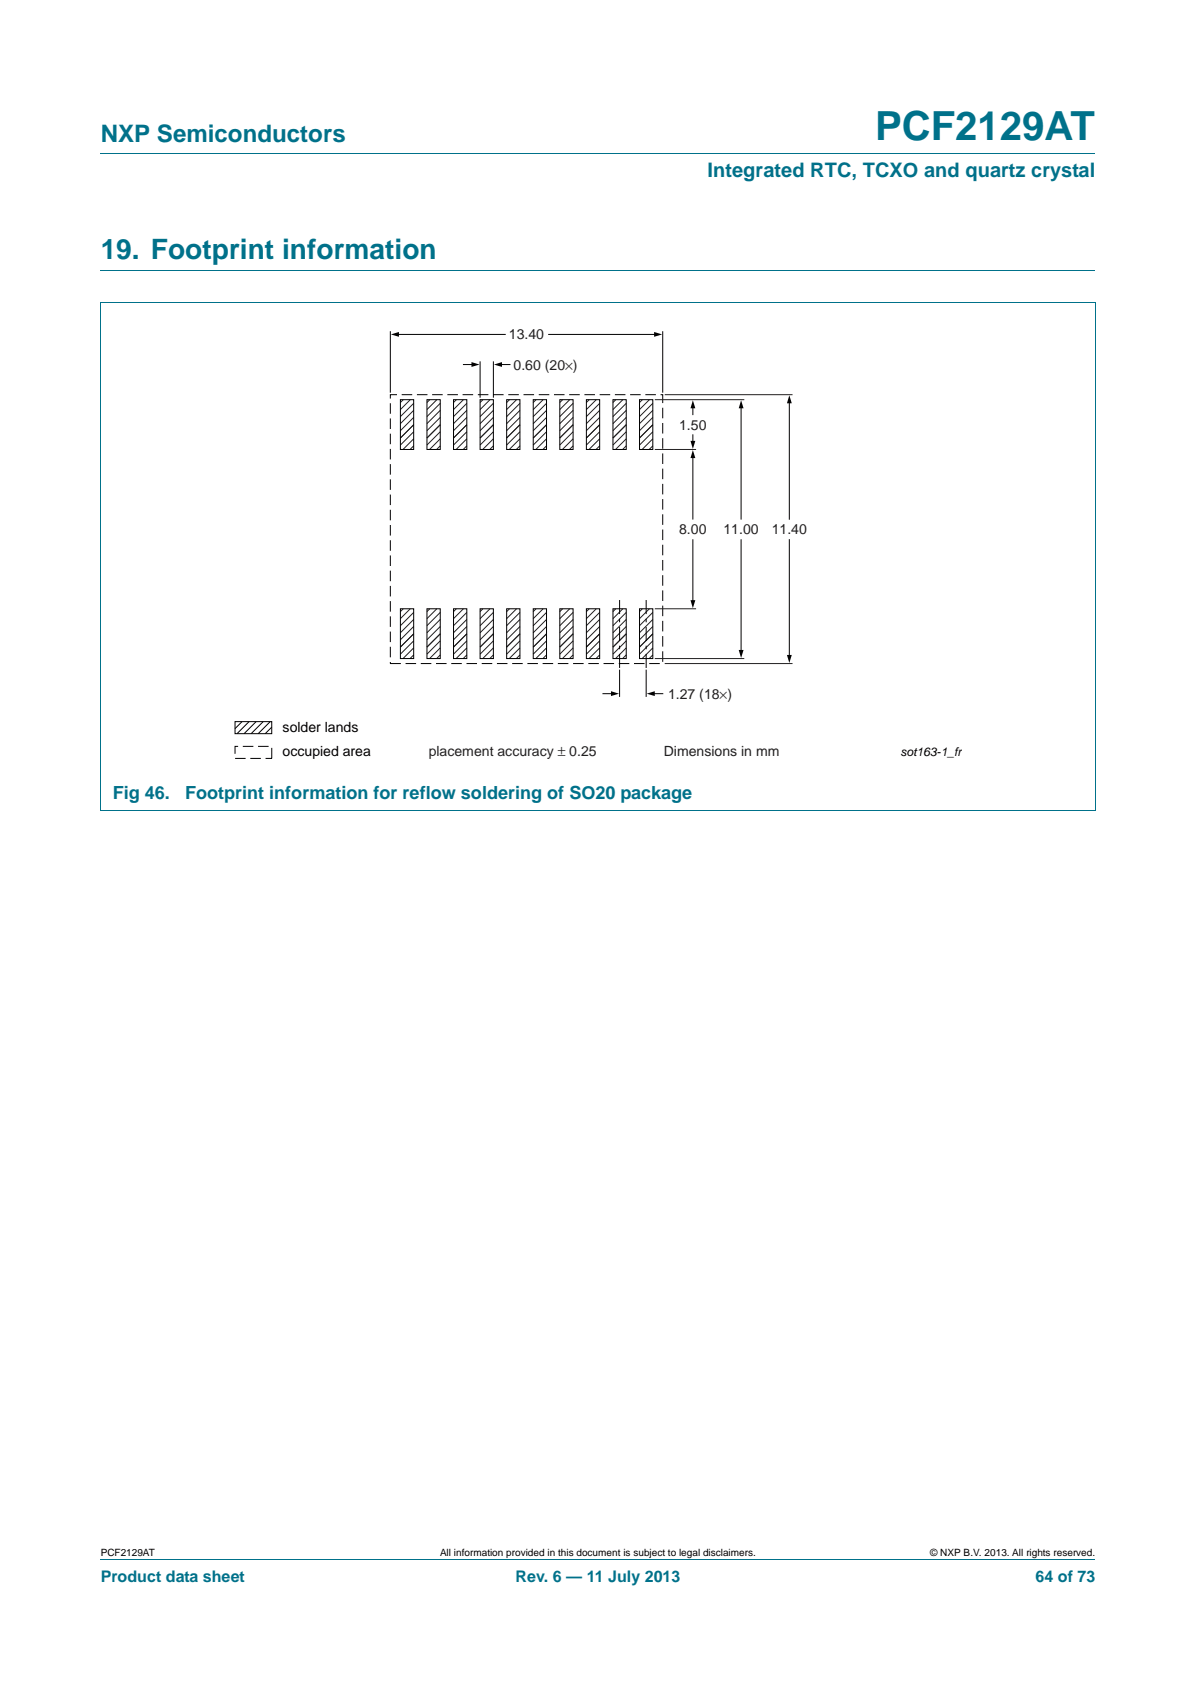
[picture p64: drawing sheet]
<svg xmlns="http://www.w3.org/2000/svg" width="210mm" height="297mm" viewBox="0 0 210 297" stroke-linecap="round" stroke-linejoin="round" font-family="sans-serif">
<defs><g id="words">
<text font-size="7" fill="#00718a" x="153.6" y="24.6">PCF2129AT</text>
<text font-size="4.9" fill="#00718a" x="17.7" y="45.4">19. Footprint information</text>
<text font-size="4.2" fill="#00718a" x="17.7" y="24.9">NXP Semiconductors</text>
<text font-size="3.5" fill="#00718a" x="124.2" y="31.1">Integrated RTC, TCXO and quartz crystal</text>
<g font-size="3.2" fill="#00718a">
<text x="19.8" y="140.3">Fig 46.</text>
<text x="32.5" y="140.3">Footprint information for reflow soldering of SO20 package</text>
</g>
<g font-size="2.8" fill="#00718a">
<text x="17.7" y="277.9">Product data sheet</text>
<text x="90.5" y="277.9">Rev. 6 — 11 July 2013</text>
<text x="181.8" y="277.9">64 of 73</text>
</g>
<g font-size="2.5" fill="#231f20">
<text x="89.4" y="59.6">13.40</text>
<text x="90.2" y="64.9">0.60 (20×)</text>
<text x="119.2" y="75.5">1.50</text>
<text x="119.2" y="93.8">8.00</text>
<text x="127" y="93.8">11.00</text>
<text x="135.5" y="93.8">11.40</text>
<text x="117.3" y="122.7">1.27 (18×)</text>
<text x="75.3" y="132.9">placement accuracy ± 0.25</text>
<text x="116.5" y="132.9">Dimensions in mm</text>
</g>
<g font-size="2.5">
<text x="49.6" y="128.6">solder lands</text>
<text x="49.6" y="132.9">occupied area</text>
</g>
<text font-size="2.1" x="158.1" y="132.8">sot163-1_fr</text>
<g font-size="1.8">
<text x="17.7" y="273.3">PCF2129AT</text>
<text x="77.3" y="273.3">All information provided in this document is subject to legal disclaimers.</text>
<text x="163.3" y="273.3">© NXP B.V. 2013. All rights reserved.</text>
</g>
</g></defs>
<path d="M17.7 27h174.6M17.6 53.1h174.7M17.7 47.4h174.6M17.7 53.1v89.3M192.3 53.1v89.3M17.6 142.4h174.7M17.7 273.9h174.6" fill="none" stroke="#00718a" stroke-width=".18"/>
<path d="M41.3 131.1h6.4v2.1h-6.4z" fill="none" stroke="#000" stroke-width=".18" stroke-dasharray="1.9 .8" stroke-linecap="butt"/>
<g fill="none" stroke="#000" stroke-width=".18">
<path d="M69.8 58.7h18.9M96.3 58.7h18.8M81.4 64h1.7M87.9 64h1.6M121.6 71.4v1.4M121.6 76.4v1.3M130.1 71.4v19.8M138.6 70.6v20.6M121.6 80.2v11M121.6 94.8v10.9M130.1 94.8v19.7M138.6 94.8v20.5"/>
<path d="M41.3 126.8h6.4v2.1h-6.4zM42.5 126.8l-1.2 1.2M43.7 126.8l-2.1 2.1M45 126.8l-2.1 2.1M46.2 126.8l-2.1 2.1M47.4 126.8l-2.1 2.1M47.7 127.7l-1.1 1.2M105.9 121.9h1.7M114.7 121.9h1.7"/>
</g>
<g fill="#000">
<path d="M68.6 58.7l1.4-.4v.9zM114.8 58.3l1.5 .4-1.5 .5zM82.8 63.6l1.4 .4-1.4 .5zM86.7 64l1.4-.4v.9zM121.6 70.3l.5 1.4h-.9zM121.2 77.4h.9l-.5 1.5zM130.1 70.3l.4 1.4h-.8zM138.6 69.4l.4 1.4h-.8zM121.6 79.1l.5 1.4h-.9zM121.2 105.4h.9l-.5 1.4zM129.7 114.2h.8l-.4 1.4zM138.2 115h.8l-.4 1.5z"/>
<path d="M107.3 121.4l1.4 .5-1.4 .4zM113.5 121.9l1.5-.5v.9z"/>
</g>
<g fill="#fff" stroke="#231f20" stroke-width=".18">
<path d="M70.8 70.2l-.5 .5z"/>
<path d="M72 70.2l-1.7 1.7z"/>
<path d="M72.6 70.8l-2.3 2.4z"/>
<path d="M72.6 72.1l-2.3 2.3z"/>
<path d="M72.6 73.3l-2.3 2.4z"/>
<path d="M72.6 74.6l-2.3 2.3z"/>
<path d="M72.6 75.8l-2.3 2.4z"/>
<path d="M72.6 77.1l-1.8 1.9z"/>
<path d="M72.6 78.3l-.6 .7z"/>
<path d="M75.5 70.2l-.5 .5z"/>
<path d="M76.7 70.2l-1.7 1.7z"/>
<path d="M77.3 70.8l-2.3 2.4z"/>
<path d="M77.3 72.1l-2.3 2.3z"/>
<path d="M77.3 73.3l-2.3 2.4z"/>
<path d="M77.3 74.6l-2.3 2.3z"/>
<path d="M77.3 75.8l-2.3 2.4z"/>
<path d="M77.3 77.1l-1.9 1.9z"/>
<path d="M77.3 78.3l-.6 .7z"/>
<path d="M70.8 106.9l-.5 .5z"/>
<path d="M72 106.9l-1.7 1.8z"/>
<path d="M72.6 107.6l-2.3 2.3z"/>
<path d="M72.6 108.8l-2.3 2.3z"/>
<path d="M72.6 110.1l-2.3 2.3z"/>
<path d="M72.6 111.3l-2.3 2.4z"/>
<path d="M72.6 112.6l-2.3 2.3z"/>
<path d="M72.6 113.8l-1.8 1.9z"/>
<path d="M72.6 115l-.6 .7z"/>
<path d="M75.5 106.9l-.5 .5z"/>
<path d="M76.7 106.9l-1.7 1.8z"/>
<path d="M77.3 107.6l-2.3 2.3z"/>
<path d="M77.3 108.8l-2.3 2.3z"/>
<path d="M77.3 110.1l-2.3 2.3z"/>
<path d="M77.3 111.3l-2.3 2.4z"/>
<path d="M77.3 112.6l-2.3 2.3z"/>
<path d="M77.3 113.8l-1.9 1.9z"/>
<path d="M77.3 115l-.6 .7z"/>
<path d="M80.1 70.2l-.5 .5z"/>
<path d="M81.4 70.2l-1.8 1.7z"/>
<path d="M82 70.8l-2.4 2.4z"/>
<path d="M82 72.1l-2.4 2.3z"/>
<path d="M82 73.3l-2.4 2.4z"/>
<path d="M82 74.6l-2.4 2.3z"/>
<path d="M82 75.8l-2.4 2.4z"/>
<path d="M82 77.1l-1.9 1.9z"/>
<path d="M82 78.3l-.7 .7z"/>
<path d="M84.8 70.2l-.5 .5z"/>
<path d="M86 70.2l-1.7 1.7z"/>
<path d="M86.6 70.8l-2.3 2.4z"/>
<path d="M86.6 72.1l-2.3 2.3z"/>
<path d="M86.6 73.3l-2.3 2.4z"/>
<path d="M86.6 74.6l-2.3 2.3z"/>
<path d="M86.6 75.8l-2.3 2.4z"/>
<path d="M86.6 77.1l-1.8 1.9z"/>
<path d="M86.6 78.3l-.6 .7z"/>
<path d="M80.1 106.9l-.5 .5z"/>
<path d="M81.4 106.9l-1.8 1.8z"/>
<path d="M82 107.6l-2.4 2.3z"/>
<path d="M82 108.8l-2.4 2.3z"/>
<path d="M82 110.1l-2.4 2.3z"/>
<path d="M82 111.3l-2.4 2.4z"/>
<path d="M82 112.6l-2.4 2.3z"/>
<path d="M82 113.8l-1.9 1.9z"/>
<path d="M82 115l-.7 .7z"/>
<path d="M84.8 106.9l-.5 .5z"/>
<path d="M86 106.9l-1.7 1.8z"/>
<path d="M86.6 107.6l-2.3 2.3z"/>
<path d="M86.6 108.8l-2.3 2.3z"/>
<path d="M86.6 110.1l-2.3 2.3z"/>
<path d="M86.6 111.3l-2.3 2.4z"/>
<path d="M86.6 112.6l-2.3 2.3z"/>
<path d="M86.6 113.8l-1.8 1.9z"/>
<path d="M86.6 115l-.6 .7z"/>
<path d="M89.5 70.2l-.5 .5z"/>
<path d="M90.7 70.2l-1.7 1.7z"/>
<path d="M91.3 70.8l-2.3 2.4z"/>
<path d="M91.3 72.1l-2.3 2.3z"/>
<path d="M91.3 73.3l-2.3 2.4z"/>
<path d="M91.3 74.6l-2.3 2.3z"/>
<path d="M91.3 75.8l-2.3 2.4z"/>
<path d="M91.3 77.1l-1.9 1.9z"/>
<path d="M91.3 78.3l-.6 .7z"/>
<path d="M93.6 70.7l.5-.5z"/>
<path d="M93.6 71.9l1.8-1.7z"/>
<path d="M93.6 73.2l2.4-2.4z"/>
<path d="M93.6 74.4l2.4-2.3z"/>
<path d="M93.6 75.7l2.4-2.4z"/>
<path d="M93.6 76.9l2.4-2.3z"/>
<path d="M93.6 78.2l2.4-2.4z"/>
<path d="M94.1 79l1.9-1.9z"/>
<path d="M96 78.3l-.7 .7z"/>
<path d="M89.5 106.9l-.5 .5z"/>
<path d="M90.7 106.9l-1.7 1.8z"/>
<path d="M89 109.9l2.3-2.3z"/>
<path d="M89 111.1l2.3-2.3z"/>
<path d="M89 112.4l2.3-2.3z"/>
<path d="M89 113.7l2.3-2.4z"/>
<path d="M91.3 112.6l-2.3 2.3z"/>
<path d="M91.3 113.8l-1.9 1.9z"/>
<path d="M91.3 115l-.6 .7z"/>
<path d="M94.1 106.9l-.5 .5z"/>
<path d="M95.4 106.9l-1.8 1.8z"/>
<path d="M93.6 109.9l2.4-2.3z"/>
<path d="M93.6 111.1l2.4-2.3z"/>
<path d="M93.6 112.4l2.4-2.3z"/>
<path d="M93.6 113.7l2.4-2.4z"/>
<path d="M93.6 114.9l2.4-2.3z"/>
<path d="M94.1 115.7l1.9-1.9z"/>
<path d="M96 115l-.7 .7z"/>
<path d="M98.3 70.7l.5-.5z"/>
<path d="M98.3 71.9l1.7-1.7z"/>
<path d="M98.3 73.2l2.3-2.4z"/>
<path d="M98.3 74.4l2.3-2.3z"/>
<path d="M98.3 75.7l2.3-2.4z"/>
<path d="M98.3 76.9l2.3-2.3z"/>
<path d="M98.3 78.2l2.3-2.4z"/>
<path d="M98.7 79l1.9-1.9z"/>
<path d="M100.6 78.3l-.6 .7z"/>
<path d="M103 70.7l.4-.5z"/>
<path d="M103 71.9l1.7-1.7z"/>
<path d="M103 73.2l2.3-2.4z"/>
<path d="M103 74.4l2.3-2.3z"/>
<path d="M103 75.7l2.3-2.4z"/>
<path d="M103 76.9l2.3-2.3z"/>
<path d="M103 78.2l2.3-2.4z"/>
<path d="M105.3 77.1l-1.9 1.9z"/>
<path d="M105.3 78.3l-.7 .7z"/>
<path d="M98.3 107.4l.5-.5z"/>
<path d="M98.3 108.7l1.7-1.8z"/>
<path d="M98.3 109.9l2.3-2.3z"/>
<path d="M98.3 111.1l2.3-2.3z"/>
<path d="M98.3 112.4l2.3-2.3z"/>
<path d="M98.3 113.7l2.3-2.4z"/>
<path d="M98.3 114.9l2.3-2.3z"/>
<path d="M98.7 115.7l1.9-1.9z"/>
<path d="M100.6 115l-.6 .7z"/>
<path d="M103.4 106.9l-.4 .5z"/>
<path d="M104.7 106.9l-1.7 1.8z"/>
<path d="M103 109.9l2.3-2.3z"/>
<path d="M103 111.1l2.3-2.3z"/>
<path d="M103 112.4l2.3-2.3z"/>
<path d="M103 113.7l2.3-2.4z"/>
<path d="M103 114.9l2.3-2.3z"/>
<path d="M105.3 113.8l-1.9 1.9z"/>
<path d="M105.3 115l-.7 .7z"/>
<path d="M107.6 70.7l.5-.5z"/>
<path d="M109.4 70.2l-1.8 1.7z"/>
<path d="M107.6 73.2l2.3-2.4z"/>
<path d="M107.6 74.4l2.3-2.3z"/>
<path d="M107.6 75.7l2.3-2.4z"/>
<path d="M107.6 76.9l2.3-2.3z"/>
<path d="M107.6 78.2l2.3-2.4z"/>
<path d="M109.9 77.1l-1.8 1.9z"/>
<path d="M109.9 78.3l-.6 .7z"/>
<path d="M112.8 70.2l-.5 .5z"/>
<path d="M114 70.2l-1.7 1.7z"/>
<path d="M114.6 70.8l-2.3 2.4z"/>
<path d="M114.6 72.1l-2.3 2.3z"/>
<path d="M114.6 73.3l-2.3 2.4z"/>
<path d="M114.6 74.6l-2.3 2.3z"/>
<path d="M114.6 75.8l-2.3 2.4z"/>
<path d="M114.6 77.1l-1.9 1.9z"/>
<path d="M114.6 78.3l-.6 .7z"/>
<path d="M108.1 106.9l-.5 .5z"/>
<path d="M109.4 106.9l-1.8 1.8z"/>
<path d="M107.6 109.9l2.3-2.3z"/>
<path d="M107.6 111.1l2.3-2.3z"/>
<path d="M107.6 112.4l2.3-2.3z"/>
<path d="M107.6 113.7l2.3-2.4z"/>
<path d="M109.9 112.6l-2.3 2.3z"/>
<path d="M109.9 113.8l-1.8 1.9z"/>
<path d="M109.9 115l-.6 .7z"/>
<path d="M112.8 106.9l-.5 .5z"/>
<path d="M114 106.9l-1.7 1.8z"/>
<path d="M112.3 109.9l2.3-2.3z"/>
<path d="M112.3 111.1l2.3-2.3z"/>
<path d="M112.3 112.4l2.3-2.3z"/>
<path d="M112.3 113.7l2.3-2.4z"/>
<path d="M114.6 112.6l-2.3 2.3z"/>
<path d="M114.6 113.8l-1.9 1.9z"/>
<path d="M114.6 115l-.6 .7z"/>
</g>
<path d="M68.5 69.3h47.9v47.3h-47.9z" fill="none" stroke="#000" stroke-width=".18" stroke-dasharray="1.9 .8" stroke-linecap="butt"/>
<g fill="none" stroke="#000" stroke-width=".18">
<path d="M70.3 70.2h2.3v8.8h-2.3zM75 70.2h2.3v8.8h-2.3zM79.6 70.2h2.4v8.8h-2.4zM84.3 70.2h2.3v8.8h-2.3zM89 70.2h2.3v8.8h-2.3zM93.6 70.2h2.4v8.8h-2.4zM98.3 70.2h2.3v8.8h-2.3zM103 70.2h2.3v8.8h-2.3zM107.6 70.2h2.3v8.8h-2.3zM112.3 70.2h2.3v8.8h-2.3zM70.3 106.9h2.3v8.8h-2.3zM75 106.9h2.3v8.8h-2.3z"/>
<path d="M79.6 106.9h2.4v8.8h-2.4zM84.3 106.9h2.3v8.8h-2.3zM89 106.9h2.3v8.8h-2.3zM93.6 106.9h2.4v8.8h-2.4zM98.3 106.9h2.3v8.8h-2.3zM103 106.9h2.3v8.8h-2.3zM107.6 106.9h2.3v8.8h-2.3zM112.3 106.9h2.3v8.8h-2.3z"/>
</g>
<g fill="#fff" stroke="#231f20" stroke-width=".18">
<path d="M115 70.2h15.7z"/>
<path d="M115 79h7.2z"/>
<path d="M115 106.9h7.2z"/>
<path d="M115 115.7h15.7z"/>
<path d="M116.7 116.6h22.4z"/>
<path d="M116.7 69.3h22.4z"/>
</g>
<path d="M68.5 58.2v10.8M116.4 58.2v10.8M84.3 63.5v6.4M86.6 63.5v6.4M108.8 117.6v4.8M113.4 117.6v4.8" fill="none" stroke="#000" stroke-width=".18"/>
<path d="M108.8 117.3v-12M113.4 117.3v-11.9" fill="none" stroke="#000" stroke-width=".18" stroke-dasharray="2.5 .8 .6 .8" stroke-linecap="butt"/>
<use href="#words"/>
</svg>
